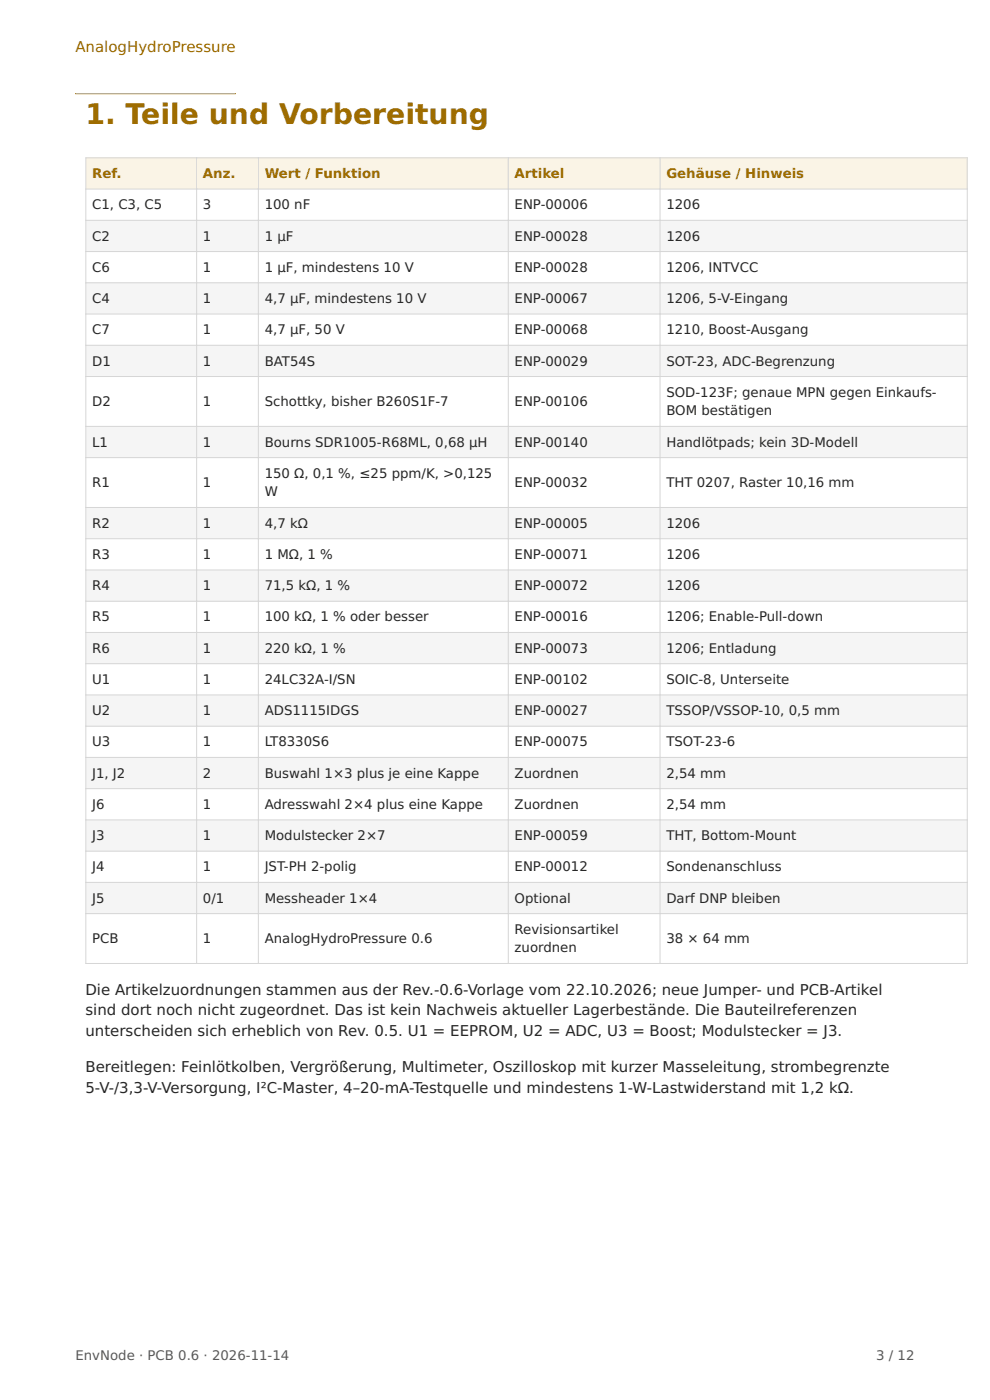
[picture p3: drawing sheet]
<svg xmlns="http://www.w3.org/2000/svg" width="210mm" height="297mm" viewBox="0 0 210 297" stroke-linecap="round" stroke-linejoin="round" font-family="sans-serif">
<defs><g id="words">
<text font-size="6" fill="#9e6c00" x="18.1" y="26.3">1. Teile und Vorbereitung</text>
<text font-size="3.2" fill="#9e6c00" x="16" y="11">AnalogHydroPressure</text>
<g font-size="3.2" fill="#262626">
<text x="18.1" y="211">Die Artikelzuordnungen stammen aus der Rev.-0.6-Vorlage vom 22.10.2026; neue Jumper- und PCB-Artikel</text>
<text x="18.1" y="215.4">sind dort noch nicht zugeordnet. Das ist kein Nachweis aktueller Lagerbestände. Die Bauteilreferenzen</text>
<text x="18.1" y="219.9">unterscheiden sich erheblich von Rev. 0.5. U1 = EEPROM, U2 = ADC, U3 = Boost; Modulstecker = J3.</text>
<text x="18.1" y="227.5">Bereitlegen: Feinlötkolben, Vergrößerung, Multimeter, Oszilloskop mit kurzer Masseleitung, strombegrenzte</text>
<text x="18.1" y="231.9">5-V-/3,3-V-Versorgung, I²C-Master, 4–20-mA-Testquelle und mindestens 1-W-Lastwiderstand mit 1,2 kΩ.</text>
</g>
<g font-size="2.8" fill="#9e6c00">
<text x="19.5" y="37.8">Ref.</text>
<text x="43.1" y="37.8">Anz.</text>
<text x="56.1" y="37.8">Wert / Funktion</text>
<text x="109.2" y="37.8">Artikel</text>
<text x="141.3" y="37.8">Gehäuse / Hinweis</text>
</g>
<g font-size="2.8" fill="#262626">
<text x="19.5" y="44.4">C1, C3, C5</text>
<text x="43.1" y="44.4">3</text>
<text x="56.1" y="44.4">100 nF</text>
<text x="109.2" y="44.4">ENP-00006</text>
<text x="141.3" y="44.4">1206</text>
<text x="19.5" y="51">C2</text>
<text x="43.1" y="51">1</text>
<text x="56.1" y="51">1 µF</text>
<text x="109.2" y="51">ENP-00028</text>
<text x="141.3" y="51">1206</text>
<text x="19.5" y="57.7">C6</text>
<text x="43.1" y="57.7">1</text>
<text x="56.1" y="57.7">1 µF, mindestens 10 V</text>
<text x="109.2" y="57.7">ENP-00028</text>
<text x="141.3" y="57.7">1206, INTVCC</text>
<text x="19.5" y="64.3">C4</text>
<text x="43.1" y="64.3">1</text>
<text x="56.1" y="64.3">4,7 µF, mindestens 10 V</text>
<text x="109.2" y="64.3">ENP-00067</text>
<text x="141.3" y="64.3">1206, 5-V-Eingang</text>
<text x="19.5" y="70.9">C7</text>
<text x="43.1" y="70.9">1</text>
<text x="56.1" y="70.9">4,7 µF, 50 V</text>
<text x="109.2" y="70.9">ENP-00068</text>
<text x="141.3" y="70.9">1210, Boost-Ausgang</text>
<text x="19.5" y="77.5">D1</text>
<text x="43.1" y="77.5">1</text>
<text x="56.1" y="77.5">BAT54S</text>
<text x="109.2" y="77.5">ENP-00029</text>
<text x="141.3" y="77.5">SOT-23, ADC-Begrenzung</text>
<text x="19.5" y="86.1">D2</text>
<text x="43.1" y="86.1">1</text>
<text x="56.1" y="86.1">Schottky, bisher B260S1F-7</text>
<text x="109.2" y="86.1">ENP-00106</text>
<text x="141.3" y="84.2">SOD-123F; genaue MPN gegen Einkaufs-</text>
<text x="141.3" y="88.1">BOM bestätigen</text>
<text x="19.5" y="94.7">L1</text>
<text x="43.1" y="94.7">1</text>
<text x="56.1" y="94.7">Bourns SDR1005-R68ML, 0,68 µH</text>
<text x="109.2" y="94.7">ENP-00140</text>
<text x="141.3" y="94.7">Handlötpads; kein 3D-Modell</text>
<text x="56.1" y="101.4">150 Ω, 0,1 %, ≤25 ppm/K, &gt;0,125</text>
<text x="19.5" y="103.3">R1</text>
<text x="43.1" y="103.3">1</text>
<text x="56.1" y="105.3">W</text>
<text x="109.2" y="103.3">ENP-00032</text>
<text x="141.3" y="103.3">THT 0207, Raster 10,16 mm</text>
<text x="19.5" y="112">R2</text>
<text x="43.1" y="112">1</text>
<text x="56.1" y="112">4,7 kΩ</text>
<text x="109.2" y="112">ENP-00005</text>
<text x="141.3" y="112">1206</text>
<text x="19.5" y="118.6">R3</text>
<text x="43.1" y="118.6">1</text>
<text x="56.1" y="118.6">1 MΩ, 1 %</text>
<text x="109.2" y="118.6">ENP-00071</text>
<text x="141.3" y="118.6">1206</text>
<text x="19.5" y="125.2">R4</text>
<text x="43.1" y="125.2">1</text>
<text x="56.1" y="125.2">71,5 kΩ, 1 %</text>
<text x="109.2" y="125.2">ENP-00072</text>
<text x="141.3" y="125.2">1206</text>
<text x="19.5" y="131.8">R5</text>
<text x="43.1" y="131.8">1</text>
<text x="56.1" y="131.8">100 kΩ, 1 % oder besser</text>
<text x="109.2" y="131.8">ENP-00016</text>
<text x="141.3" y="131.8">1206; Enable-Pull-down</text>
<text x="19.5" y="138.5">R6</text>
<text x="43.1" y="138.5">1</text>
<text x="56.1" y="138.5">220 kΩ, 1 %</text>
<text x="109.2" y="138.5">ENP-00073</text>
<text x="141.3" y="138.5">1206; Entladung</text>
<text x="19.5" y="145.1">U1</text>
<text x="43.1" y="145.1">1</text>
<text x="56.1" y="145.1">24LC32A-I/SN</text>
<text x="109.2" y="145.1">ENP-00102</text>
<text x="141.3" y="145.1">SOIC-8, Unterseite</text>
<text x="19.5" y="151.7">U2</text>
<text x="43.1" y="151.7">1</text>
<text x="56.1" y="151.7">ADS1115IDGS</text>
<text x="109.2" y="151.7">ENP-00027</text>
<text x="141.3" y="151.7">TSSOP/VSSOP-10, 0,5 mm</text>
<text x="19.5" y="158.3">U3</text>
<text x="43.1" y="158.3">1</text>
<text x="56.1" y="158.3">LT8330S6</text>
<text x="109.2" y="158.3">ENP-00075</text>
<text x="141.3" y="158.3">TSOT-23-6</text>
<text x="19.5" y="165">J1, J2</text>
<text x="43.1" y="165">2</text>
<text x="56.1" y="165">Buswahl 1×3 plus je eine Kappe</text>
<text x="109.2" y="165">Zuordnen</text>
<text x="141.3" y="165">2,54 mm</text>
<text x="19.5" y="171.6">J6</text>
<text x="43.1" y="171.6">1</text>
<text x="56.1" y="171.6">Adresswahl 2×4 plus eine Kappe</text>
<text x="109.2" y="171.6">Zuordnen</text>
<text x="141.3" y="171.6">2,54 mm</text>
<text x="19.5" y="178.2">J3</text>
<text x="43.1" y="178.2">1</text>
<text x="56.1" y="178.2">Modulstecker 2×7</text>
<text x="109.2" y="178.2">ENP-00059</text>
<text x="141.3" y="178.2">THT, Bottom-Mount</text>
<text x="19.5" y="184.9">J4</text>
<text x="43.1" y="184.9">1</text>
<text x="56.1" y="184.9">JST-PH 2-polig</text>
<text x="109.2" y="184.9">ENP-00012</text>
<text x="141.3" y="184.9">Sondenanschluss</text>
<text x="19.5" y="191.5">J5</text>
<text x="43.1" y="191.5">0/1</text>
<text x="56.1" y="191.5">Messheader 1×4</text>
<text x="109.2" y="191.5">Optional</text>
<text x="141.3" y="191.5">Darf DNP bleiben</text>
<text x="19.5" y="200.1">PCB</text>
<text x="43.1" y="200.1">1</text>
<text x="56.1" y="200.1">AnalogHydroPressure 0.6</text>
<text x="109.2" y="198.1">Revisionsartikel</text>
<text x="109.2" y="202.1">zuordnen</text>
<text x="141.3" y="200.1">38 × 64 mm</text>
</g>
<g font-size="2.8" fill="#595959">
<text x="16" y="288.5">EnvNode · PCB 0.6 · 2026-11-14</text>
<text x="185.9" y="288.5">3 / 12</text>
</g>
</g></defs>
<g fill="#faf4e6">
<path d="M18.2 33.5h23.5v6.6h-23.5z"/>
<path d="M41.7 33.5h13.1v6.6h-13.1z"/>
<path d="M54.8 33.5h53v6.6h-53z"/>
<path d="M107.8 33.5h32.2v6.6h-32.2z"/>
<path d="M140 33.5h65.2v6.6h-65.2z"/>
</g>
<g fill="#f5f5f5">
<path d="M18.2 46.7h23.5v6.7h-23.5z"/>
<path d="M41.7 46.7h13.1v6.7h-13.1z"/>
<path d="M54.8 46.7h53v6.7h-53z"/>
<path d="M107.8 46.7h32.2v6.7h-32.2z"/>
<path d="M140 46.7h65.2v6.7h-65.2z"/>
<path d="M18.2 60h23.5v6.6h-23.5z"/>
<path d="M41.7 60h13.1v6.6h-13.1z"/>
<path d="M54.8 60h53v6.6h-53z"/>
<path d="M107.8 60h32.2v6.6h-32.2z"/>
<path d="M140 60h65.2v6.6h-65.2z"/>
<path d="M18.2 73.2h23.5v6.7h-23.5z"/>
<path d="M41.7 73.2h13.1v6.7h-13.1z"/>
<path d="M54.8 73.2h53v6.7h-53z"/>
<path d="M107.8 73.2h32.2v6.7h-32.2z"/>
<path d="M140 73.2h65.2v6.7h-65.2z"/>
<path d="M18.2 90.5h23.5v6.6h-23.5z"/>
<path d="M41.7 90.5h13.1v6.6h-13.1z"/>
<path d="M54.8 90.5h53v6.6h-53z"/>
<path d="M107.8 90.5h32.2v6.6h-32.2z"/>
<path d="M140 90.5h65.2v6.6h-65.2z"/>
<path d="M18.2 107.7h23.5v6.6h-23.5z"/>
<path d="M41.7 107.7h13.1v6.6h-13.1z"/>
<path d="M54.8 107.7h53v6.6h-53z"/>
<path d="M107.8 107.7h32.2v6.6h-32.2z"/>
<path d="M140 107.7h65.2v6.6h-65.2z"/>
<path d="M18.2 120.9h23.5v6.6h-23.5z"/>
<path d="M41.7 120.9h13.1v6.6h-13.1z"/>
<path d="M54.8 120.9h53v6.6h-53z"/>
<path d="M107.8 120.9h32.2v6.6h-32.2z"/>
<path d="M140 120.9h65.2v6.6h-65.2z"/>
<path d="M18.2 134.2h23.5v6.6h-23.5z"/>
<path d="M41.7 134.2h13.1v6.6h-13.1z"/>
<path d="M54.8 134.2h53v6.6h-53z"/>
<path d="M107.8 134.2h32.2v6.6h-32.2z"/>
<path d="M140 134.2h65.2v6.6h-65.2z"/>
<path d="M18.2 147.4h23.5v6.7h-23.5z"/>
<path d="M41.7 147.4h13.1v6.7h-13.1z"/>
<path d="M54.8 147.4h53v6.7h-53z"/>
<path d="M107.8 147.4h32.2v6.7h-32.2z"/>
<path d="M140 147.4h65.2v6.7h-65.2z"/>
<path d="M18.2 160.7h23.5v6.6h-23.5z"/>
<path d="M41.7 160.7h13.1v6.6h-13.1z"/>
<path d="M54.8 160.7h53v6.6h-53z"/>
<path d="M107.8 160.7h32.2v6.6h-32.2z"/>
<path d="M140 160.7h65.2v6.6h-65.2z"/>
<path d="M18.2 173.9h23.5v6.7h-23.5z"/>
<path d="M41.7 173.9h13.1v6.7h-13.1z"/>
<path d="M54.8 173.9h53v6.7h-53z"/>
<path d="M107.8 173.9h32.2v6.7h-32.2z"/>
<path d="M140 173.9h65.2v6.7h-65.2z"/>
<path d="M18.2 187.2h23.5v6.6h-23.5z"/>
<path d="M41.7 187.2h13.1v6.6h-13.1z"/>
<path d="M54.8 187.2h53v6.6h-53z"/>
<path d="M107.8 187.2h32.2v6.6h-32.2z"/>
<path d="M140 187.2h65.2v6.6h-65.2z"/>
</g>
<g fill="none" stroke="#d6d6d6" stroke-width=".21">
<path d="M18.1 33.5h187.2M18.2 33.4v171.1M41.7 33.4v171.1M54.8 33.4v171.1M107.8 33.4v171.1M140 33.4v171.1M205.2 33.4v171.1M18.1 40.1h187.2M18.1 46.7h187.2M18.1 53.4h187.2M18.1 60h187.2M18.1 66.6h187.2"/>
<path d="M18.1 73.2h187.2M18.1 79.9h187.2M18.1 90.5h187.2M18.1 97.1h187.2M18.1 107.7h187.2M18.1 114.3h187.2M18.1 120.9h187.2M18.1 127.5h187.2M18.1 134.2h187.2M18.1 140.8h187.2M18.1 147.4h187.2M18.1 154.1h187.2"/>
<path d="M18.1 160.7h187.2M18.1 167.3h187.2M18.1 173.9h187.2M18.1 180.6h187.2M18.1 187.2h187.2M18.1 193.8h187.2M18.1 204.4h187.2"/>
</g>
<path d="M16 19.8h34zM16 19.8h34v.2h-34z" fill-rule="evenodd" fill="#cc9319"/>
<use href="#words"/>
</svg>
